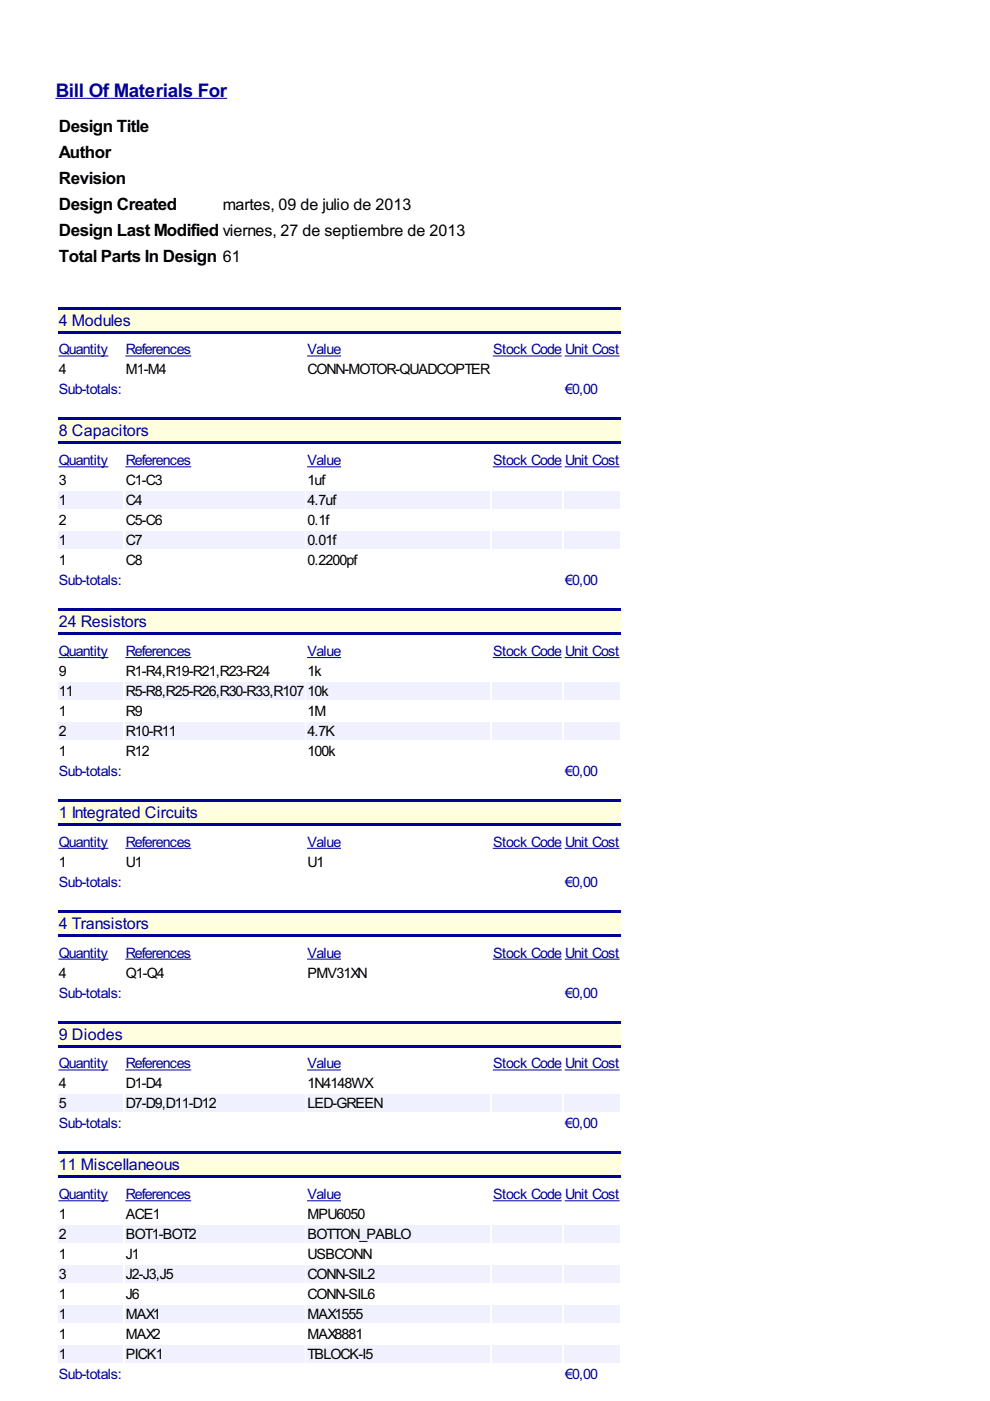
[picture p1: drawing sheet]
<svg xmlns="http://www.w3.org/2000/svg" width="210mm" height="297mm" viewBox="0 0 210 297" stroke-linecap="round" stroke-linejoin="round" font-family="sans-serif">
<defs><g id="words">
<text font-size="4.4" fill="#009" x="11.9" y="20.5">Bill Of Materials For</text>
<g font-size="4">
<text x="12.5" y="27.9">Design Title</text>
<text x="12.5" y="33.5">Author</text>
<text x="12.5" y="39">Revision</text>
<text x="12.5" y="44.5">Design Created</text>
<text x="12.5" y="50">Design Last Modified viernes, 27 de septiembre de 2013</text>
<text x="12.5" y="55.5">Total Parts In Design 61</text>
</g>
<text font-size="3.8" x="47.2" y="44.5">martes, 09 de julio de 2013</text>
<g font-size="3.8" fill="#009">
<text x="12.5" y="69">4 Modules</text>
<text x="12.5" y="92.5">8 Capacitors</text>
<text x="12.5" y="133">24 Resistors</text>
<text x="12.5" y="173.4">1 Integrated Circuits</text>
<text x="12.5" y="196.9">4 Transistors</text>
<text x="12.5" y="220.4">9 Diodes</text>
<text x="12.5" y="248.1">11 Miscellaneous</text>
</g>
<g font-size="3.4" fill="#009">
<text x="12.5" y="75.2">Quantity</text>
<text x="26.7" y="75.2">References</text>
<text x="65.2" y="75.2">Value</text>
<text x="104.6" y="75.2">Stock Code Unit Cost</text>
<text x="12.5" y="83.6">Sub-totals:</text>
<text x="119.8" y="83.6">€0,00</text>
<text x="12.5" y="98.7">Quantity</text>
<text x="26.7" y="98.7">References</text>
<text x="65.2" y="98.7">Value</text>
<text x="104.6" y="98.7">Stock Code Unit Cost</text>
<text x="12.5" y="124.1">Sub-totals:</text>
<text x="119.8" y="124.1">€0,00</text>
<text x="12.5" y="139.1">Quantity</text>
<text x="26.7" y="139.1">References</text>
<text x="65.2" y="139.1">Value</text>
<text x="104.6" y="139.1">Stock Code Unit Cost</text>
<text x="12.5" y="164.5">Sub-totals:</text>
<text x="119.8" y="164.5">€0,00</text>
<text x="12.5" y="179.5">Quantity</text>
<text x="26.7" y="179.5">References</text>
<text x="65.2" y="179.5">Value</text>
<text x="104.6" y="179.5">Stock Code Unit Cost</text>
<text x="12.5" y="188">Sub-totals:</text>
<text x="119.8" y="188">€0,00</text>
<text x="12.5" y="203">Quantity</text>
<text x="26.7" y="203">References</text>
<text x="65.2" y="203">Value</text>
<text x="104.6" y="203">Stock Code Unit Cost</text>
<text x="12.5" y="211.5">Sub-totals:</text>
<text x="119.8" y="211.5">€0,00</text>
<text x="12.5" y="226.5">Quantity</text>
<text x="26.7" y="226.5">References</text>
<text x="65.2" y="226.5">Value</text>
<text x="104.6" y="226.5">Stock Code Unit Cost</text>
<text x="12.5" y="239.2">Sub-totals:</text>
<text x="119.8" y="239.2">€0,00</text>
<text x="12.5" y="254.3">Quantity</text>
<text x="26.7" y="254.3">References</text>
<text x="65.2" y="254.3">Value</text>
<text x="104.6" y="254.3">Stock Code Unit Cost</text>
<text x="12.5" y="292.4">Sub-totals:</text>
<text x="119.8" y="292.4">€0,00</text>
</g>
<g font-size="3.4">
<text x="12.5" y="79.4">4</text>
<text x="26.7" y="79.4">M1-M4</text>
<text x="65.2" y="79.4">CONN-MOTOR-QUADCOPTER</text>
<text x="12.5" y="102.9">3</text>
<text x="12.5" y="107.1">1</text>
<text x="26.7" y="102.9">C1-C3</text>
<text x="26.7" y="107.1">C4</text>
<text x="65.2" y="102.9">1uf</text>
<text x="65.2" y="107.1">4.7uf</text>
<text x="12.5" y="111.4">2</text>
<text x="26.7" y="111.4">C5-C6</text>
<text x="65.2" y="111.4">0.1f</text>
<text x="12.5" y="115.6">1</text>
<text x="12.5" y="119.8">1</text>
<text x="26.7" y="115.6">C7</text>
<text x="26.7" y="119.8">C8</text>
<text x="65.2" y="115.6">0.01f</text>
<text x="65.2" y="119.8">0.2200pf</text>
<text x="12.5" y="143.3">9</text>
<text x="26.7" y="143.3">R1-R4,R19-R21,R23-R24</text>
<text x="65.2" y="143.3">1k</text>
<text x="12.5" y="147.6">11</text>
<text x="26.7" y="147.6">R5-R8,R25-R26,R30-R33,R107</text>
<text x="65.2" y="147.6">10k</text>
<text x="12.5" y="151.8">1</text>
<text x="26.7" y="151.8">R9</text>
<text x="65.2" y="151.8">1M</text>
<text x="12.5" y="156">2</text>
<text x="12.5" y="160.3">1</text>
<text x="26.7" y="156">R10-R11</text>
<text x="26.7" y="160.3">R12</text>
<text x="65.2" y="156">4.7K</text>
<text x="65.2" y="160.3">100k</text>
<text x="12.5" y="183.8">1</text>
<text x="26.7" y="183.8">U1</text>
<text x="65.2" y="183.8">U1</text>
<text x="12.5" y="207.3">4</text>
<text x="26.7" y="207.3">Q1-Q4</text>
<text x="65.2" y="207.3">PMV31XN</text>
<text x="12.5" y="230.8">4</text>
<text x="26.7" y="230.8">D1-D4</text>
<text x="65.2" y="230.8">1N4148WX</text>
<text x="12.5" y="235">5</text>
<text x="26.7" y="235">D7-D9,D11-D12</text>
<text x="65.2" y="235">LED-GREEN</text>
<text x="12.5" y="258.5">1</text>
<text x="12.5" y="262.7">2</text>
<text x="26.7" y="258.5">ACE1</text>
<text x="26.7" y="262.7">BOT1-BOT2</text>
<text x="65.2" y="258.5">MPU6050</text>
<text x="65.2" y="262.7">BOTTON_PABLO</text>
<text x="12.5" y="267">1</text>
<text x="26.7" y="267">J1</text>
<text x="65.2" y="267">USBCONN</text>
<text x="12.5" y="271.2">3</text>
<text x="12.5" y="275.4">1</text>
<text x="26.7" y="271.2">J2-J3,J5</text>
<text x="26.7" y="275.4">J6</text>
<text x="65.2" y="271.2">CONN-SIL2</text>
<text x="65.2" y="275.4">CONN-SIL6</text>
<text x="12.5" y="279.7">1</text>
<text x="26.7" y="279.7">MAX1</text>
<text x="65.2" y="279.7">MAX1555</text>
<text x="12.5" y="283.9">1</text>
<text x="26.7" y="283.9">MAX2</text>
<text x="65.2" y="283.9">MAX8881</text>
<text x="12.5" y="288.2">1</text>
<text x="26.7" y="288.2">PICK1</text>
<text x="65.2" y="288.2">TBLOCK-I5</text>
</g>
</g></defs>
<path d="M12.3 65h119.2v5.7h-119.2z" fill="#ffffe0"/>
<g fill="#009">
<path d="M12.3 65h119.2v.6h-119.2z"/>
<path d="M12.3 70.1h119.2v.6h-119.2z"/>
</g>
<path d="M12.3 88.5h119.2v5.7h-119.2z" fill="#ffffe0"/>
<g fill="#009">
<path d="M12.3 88.5h119.2v.6h-119.2z"/>
<path d="M12.3 93.6h119.2v.6h-119.2z"/>
</g>
<g fill="#f0f0fe">
<path d="M12.3 104.2h13.7v3.8h-13.7z"/>
<path d="M26.5 104.2h38.1v3.8h-38.1z"/>
<path d="M65 104.2h39v3.8h-39z"/>
<path d="M104.4 104.2h14.8v3.8h-14.8z"/>
<path d="M119.6 104.2h11.9v3.8h-11.9z"/>
<path d="M12.3 112.6h13.7v3.8h-13.7z"/>
<path d="M26.5 112.6h38.1v3.8h-38.1z"/>
<path d="M65 112.6h39v3.8h-39z"/>
<path d="M104.4 112.6h14.8v3.8h-14.8z"/>
<path d="M119.6 112.6h11.9v3.8h-11.9z"/>
</g>
<path d="M12.3 128.9h119.2v5.8h-119.2z" fill="#ffffe0"/>
<g fill="#009">
<path d="M12.3 128.9h119.2v.7h-119.2z"/>
<path d="M12.3 134h119.2v.7h-119.2z"/>
</g>
<g fill="#f0f0fe">
<path d="M12.3 144.6h13.7v3.8h-13.7z"/>
<path d="M26.5 144.6h38.1v3.8h-38.1z"/>
<path d="M65 144.6h39v3.8h-39z"/>
<path d="M104.4 144.6h14.8v3.8h-14.8z"/>
<path d="M119.6 144.6h11.9v3.8h-11.9z"/>
<path d="M12.3 153.1h13.7v3.8h-13.7z"/>
<path d="M26.5 153.1h38.1v3.8h-38.1z"/>
<path d="M65 153.1h39v3.8h-39z"/>
<path d="M104.4 153.1h14.8v3.8h-14.8z"/>
<path d="M119.6 153.1h11.9v3.8h-11.9z"/>
</g>
<path d="M12.3 169.4h119.2v5.7h-119.2z" fill="#ffffe0"/>
<g fill="#009">
<path d="M12.3 169.4h119.2v.6h-119.2z"/>
<path d="M12.3 174.5h119.2v.6h-119.2z"/>
</g>
<path d="M12.3 192.9h119.2v5.7h-119.2z" fill="#ffffe0"/>
<g fill="#009">
<path d="M12.3 192.9h119.2v.6h-119.2z"/>
<path d="M12.3 198h119.2v.6h-119.2z"/>
</g>
<path d="M12.3 216.4h119.2v5.7h-119.2z" fill="#ffffe0"/>
<g fill="#009">
<path d="M12.3 216.4h119.2v.6h-119.2z"/>
<path d="M12.3 221.5h119.2v.6h-119.2z"/>
</g>
<g fill="#f0f0fe">
<path d="M12.3 232h13.7v3.9h-13.7z"/>
<path d="M26.5 232h38.1v3.9h-38.1z"/>
<path d="M65 232h39v3.9h-39z"/>
<path d="M104.4 232h14.8v3.9h-14.8z"/>
<path d="M119.6 232h11.9v3.9h-11.9z"/>
</g>
<path d="M12.3 244.1h119.2v5.7h-119.2z" fill="#ffffe0"/>
<g fill="#009">
<path d="M12.3 244.1h119.2v.6h-119.2z"/>
<path d="M12.3 249.2h119.2v.6h-119.2z"/>
</g>
<g fill="#f0f0fe">
<path d="M12.3 259.8h13.7v3.8h-13.7z"/>
<path d="M26.5 259.8h38.1v3.8h-38.1z"/>
<path d="M65 259.8h39v3.8h-39z"/>
<path d="M104.4 259.8h14.8v3.8h-14.8z"/>
<path d="M119.6 259.8h11.9v3.8h-11.9z"/>
<path d="M12.3 268.2h13.7v3.9h-13.7z"/>
<path d="M26.5 268.2h38.1v3.9h-38.1z"/>
<path d="M65 268.2h39v3.9h-39z"/>
<path d="M104.4 268.2h14.8v3.9h-14.8z"/>
<path d="M119.6 268.2h11.9v3.9h-11.9z"/>
<path d="M12.3 276.7h13.7v3.8h-13.7z"/>
<path d="M26.5 276.7h38.1v3.8h-38.1z"/>
<path d="M65 276.7h39v3.8h-39z"/>
<path d="M104.4 276.7h14.8v3.8h-14.8z"/>
<path d="M119.6 276.7h11.9v3.8h-11.9z"/>
<path d="M12.3 285.2h13.7v3.8h-13.7z"/>
<path d="M26.5 285.2h38.1v3.8h-38.1z"/>
<path d="M65 285.2h39v3.8h-39z"/>
<path d="M104.4 285.2h14.8v3.8h-14.8z"/>
<path d="M119.6 285.2h11.9v3.8h-11.9z"/>
</g>
<g fill="none" stroke="#009" stroke-width=".21">
<path d="M11.9 20.9h36.2M12.5 75.5h10.4M26.7 75.5h13.7M65.2 75.5h7M104.6 75.5h14.4M119.8 75.5h11.5M12.5 99h10.4M26.7 99h13.7M65.2 99h7M104.6 99h14.4M119.8 99h11.5M12.5 139.4h10.4"/>
<path d="M26.7 139.4h13.7M65.2 139.4h7M104.6 139.4h14.4M119.8 139.4h11.5M12.5 179.9h10.4M26.7 179.9h13.7M65.2 179.9h7M104.6 179.9h14.4M119.8 179.9h11.5M12.5 203.4h10.4M26.7 203.4h13.7M65.2 203.4h7"/>
<path d="M104.6 203.4h14.4M119.8 203.4h11.5M12.5 226.9h10.4M26.7 226.9h13.7M65.2 226.9h7M104.6 226.9h14.4M119.8 226.9h11.5M12.5 254.6h10.4M26.7 254.6h13.7M65.2 254.6h7M104.6 254.6h14.4M119.8 254.6h11.5"/>
</g>
<use href="#words"/>
</svg>
